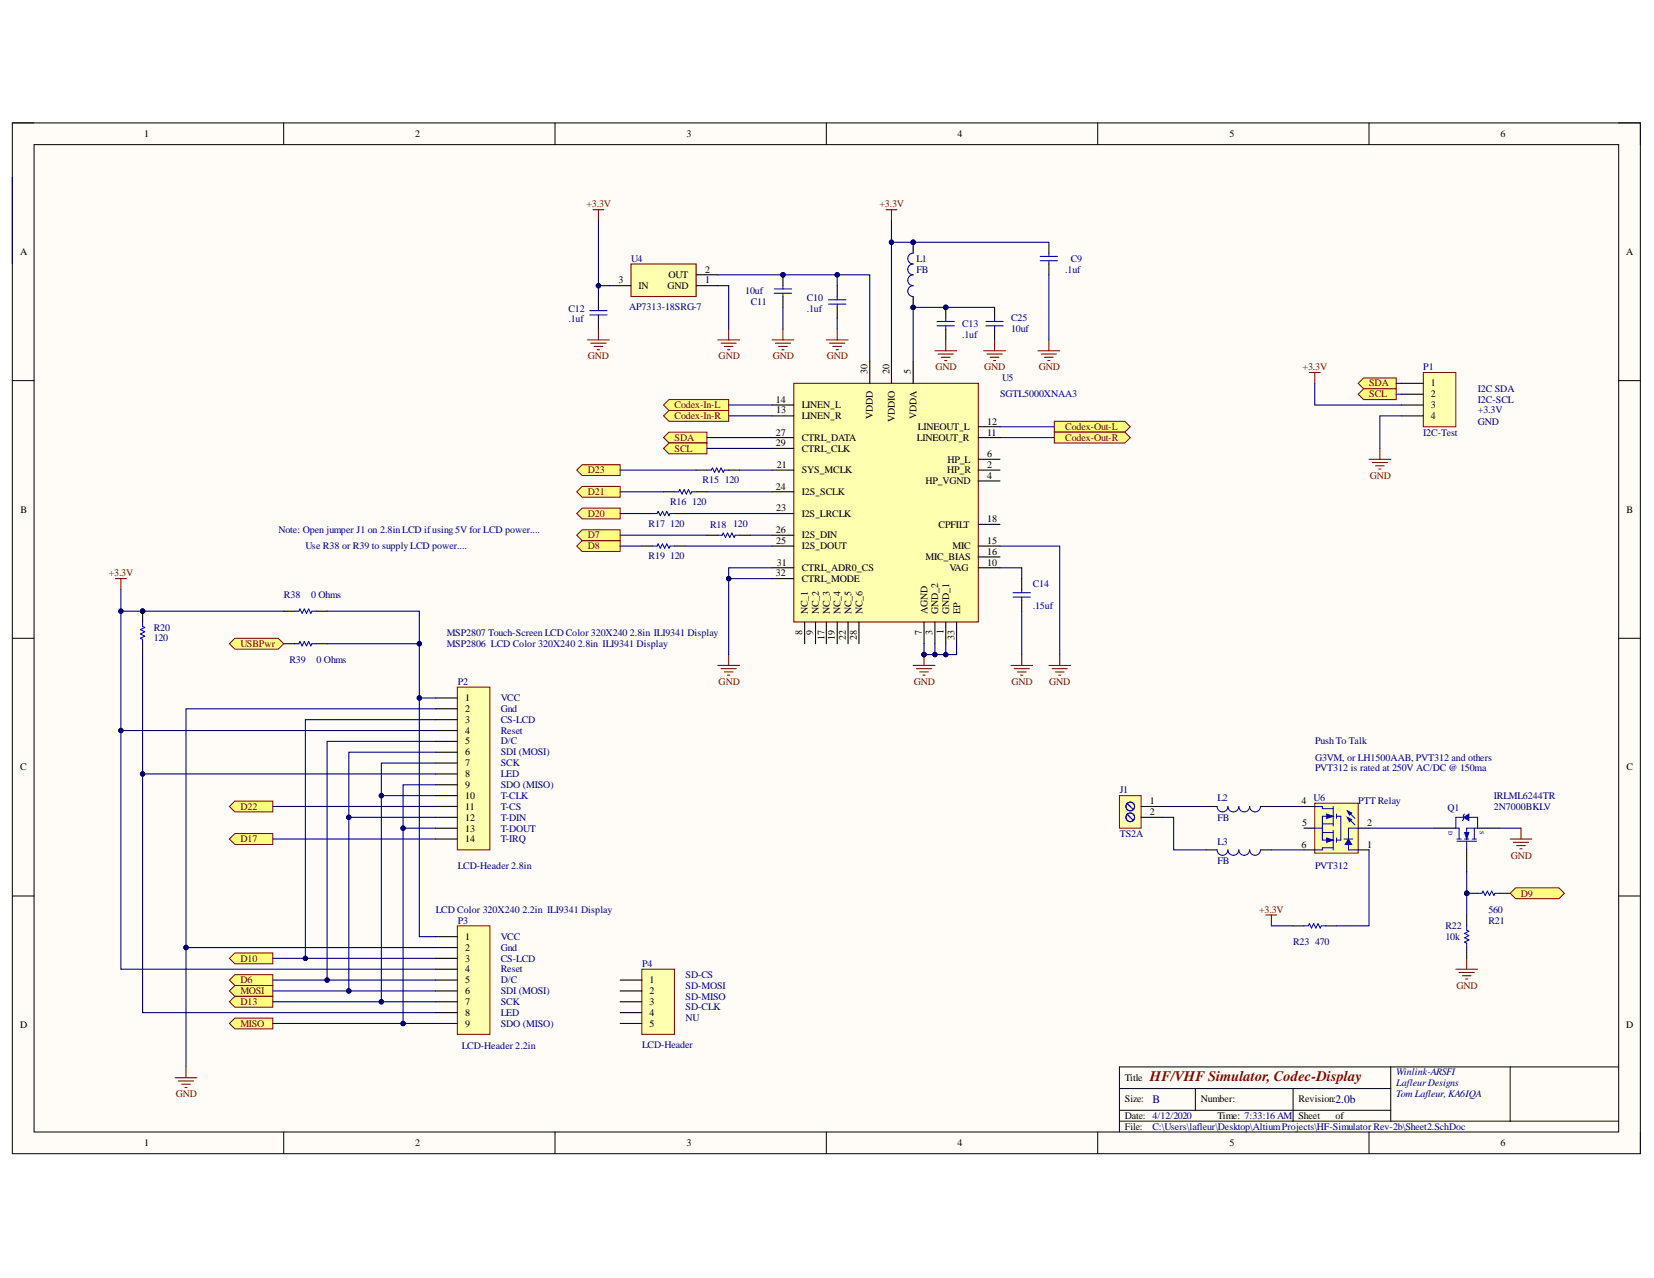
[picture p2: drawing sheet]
<svg xmlns="http://www.w3.org/2000/svg" width="279mm" height="216mm" viewBox="0 0 279 216" stroke-linecap="round" stroke-linejoin="round" font-family="sans-serif">
<defs><g id="words">
<text font-size="2.5" fill="#800000" x="194.2" y="182.6">HF/VHF Simulator, Codec-Display</text>
<g font-size="1.9" fill="#000080">
<text x="194.7" y="186.4">B</text>
<text x="225.6" y="186.4">2.0b</text>
</g>
<g font-size="1.7">
<text x="24.4" y="23.2">1</text>
<text x="70.1" y="23.2">2</text>
<text x="116" y="23.2">3</text>
<text x="161.8" y="23.2">4</text>
<text x="207.7" y="23.2">5</text>
<text x="253.5" y="23.2">6</text>
<text x="3.4" y="43">A</text>
<text x="104.5" y="47.9">3</text>
<text x="112.9" y="46.9">OUT</text>
<text x="119.1" y="47.9">1</text>
<text x="119.1" y="46.1">2</text>
<text x="274.7" y="43">A</text>
<text x="107.9" y="48.8">IN</text>
<text x="112.8" y="48.8">GND</text>
<text x="146.5" y="63.3" transform="rotate(-90 146.5 63.3)">30</text>
<text x="150.2" y="63.3" transform="rotate(-90 150.2 63.3)">20</text>
<text x="153.9" y="63.3" transform="rotate(-90 153.9 63.3)">5</text>
<text x="241.7" y="65.3">1</text>
<text x="131" y="68.1">14</text>
<text x="131.1" y="69.9">13</text>
<text x="135.4" y="70.8">LINEN_R</text>
<text x="135.4" y="68.9">LINEN_L</text>
<text x="147.5" y="70.8" transform="rotate(-90 147.5 70.8)">VDDD</text>
<text x="151.2" y="71.3" transform="rotate(-90 151.2 71.3)">VDDIO</text>
<text x="154.8" y="70.8" transform="rotate(-90 154.8 70.8)">VDDA</text>
<text x="166.7" y="71.7">12</text>
<text x="241.7" y="67.1">2</text>
<text x="241.7" y="68.9">3</text>
<text x="241.7" y="70.8">4</text>
<text x="131" y="75.4">29</text>
<text x="131" y="73.6">27</text>
<text x="135.4" y="76.3">CTRL_CLK</text>
<text x="135.4" y="74.4">CTRL_DATA</text>
<text x="154.9" y="74.4">LINEOUT_R</text>
<text x="155.1" y="72.6">LINEOUT_L</text>
<text x="166.7" y="77.2">6</text>
<text x="166.7" y="73.6">11</text>
<text x="131" y="82.7">24</text>
<text x="131.2" y="79.1">21</text>
<text x="135.4" y="83.6">I2S_SCLK</text>
<text x="135.4" y="79.9">SYS_MCLK</text>
<text x="156.3" y="81.8">HP_VGND</text>
<text x="160" y="79.9">HP_R</text>
<text x="160.1" y="78.1">HP_L</text>
<text x="166.7" y="79.1">2</text>
<text x="166.7" y="80.8">4</text>
<text x="3.5" y="86.6">B</text>
<text x="131.1" y="86.3">23</text>
<text x="135.4" y="87.3">I2S_LRCLK</text>
<text x="158.5" y="89.1">CPFILT</text>
<text x="166.7" y="88.2">18</text>
<text x="274.8" y="86.6">B</text>
<text x="131" y="90.1">26</text>
<text x="131.1" y="91.8">25</text>
<text x="131.2" y="95.6">31</text>
<text x="135.4" y="90.9">I2S_DIN</text>
<text x="135.4" y="92.8">I2S_DOUT</text>
<text x="156.3" y="94.6">MIC_BIAS</text>
<text x="160.9" y="92.8">MIC</text>
<text x="166.7" y="95.6">10</text>
<text x="166.7" y="91.8">15</text>
<text x="166.7" y="93.7">16</text>
<text x="131" y="97.3">32</text>
<text x="135.4" y="98.3">CTRL_MODE</text>
<text x="135.4" y="96.4">CTRL_ADR0_CS</text>
<text x="160.4" y="96.4">VAG</text>
<text x="135.5" y="107.2" transform="rotate(-90 135.5 107.2)">8</text>
<text x="136.5" y="103.8" transform="rotate(-90 136.5 103.8)">NC_1</text>
<text x="137.4" y="107.3" transform="rotate(-90 137.4 107.3)">9</text>
<text x="138.3" y="103.8" transform="rotate(-90 138.3 103.8)">NC_2</text>
<text x="140.2" y="103.8" transform="rotate(-90 140.2 103.8)">NC_3</text>
<text x="142" y="103.8" transform="rotate(-90 142 103.8)">NC_4</text>
<text x="143.8" y="103.8" transform="rotate(-90 143.8 103.8)">NC_5</text>
<text x="145.7" y="103.8" transform="rotate(-90 145.7 103.8)">NC_6</text>
<text x="155.7" y="107.3" transform="rotate(-90 155.7 107.3)">7</text>
<text x="156.7" y="103.8" transform="rotate(-90 156.7 103.8)">AGND</text>
<text x="157.5" y="107.2" transform="rotate(-90 157.5 107.2)">3</text>
<text x="158.5" y="103.8" transform="rotate(-90 158.5 103.8)">GND_2</text>
<text x="159.4" y="107.2" transform="rotate(-90 159.4 107.2)">1</text>
<text x="160.3" y="103.8" transform="rotate(-90 160.3 103.8)">GND_1</text>
<text x="162.2" y="103.8" transform="rotate(-90 162.2 103.8)">EP</text>
<text x="139.2" y="108.2" transform="rotate(-90 139.2 108.2)">17</text>
<text x="141" y="108.2" transform="rotate(-90 141 108.2)">19</text>
<text x="142.9" y="108.2" transform="rotate(-90 142.9 108.2)">22</text>
<text x="144.7" y="108.1" transform="rotate(-90 144.7 108.1)">28</text>
<text x="161.2" y="108.1" transform="rotate(-90 161.2 108.1)">33</text>
<text x="78.6" y="118.5">1</text>
<text x="78.6" y="120.3">2</text>
<text x="78.6" y="122.1">3</text>
<text x="78.6" y="124">4</text>
<text x="78.6" y="125.8">5</text>
<text x="3.4" y="130.2">C</text>
<text x="78.6" y="127.6">6</text>
<text x="78.6" y="129.5">7</text>
<text x="78.6" y="131.3">8</text>
<text x="274.8" y="130.2">C</text>
<text x="78.6" y="133.1">9</text>
<text x="78.6" y="135">10</text>
<text x="78.6" y="136.8">11</text>
<text x="194.2" y="135.8">1</text>
<text x="194.2" y="137.7">2</text>
<text x="219.9" y="135.8">4</text>
<text x="78.6" y="138.6">12</text>
<text x="78.6" y="140.5">13</text>
<text x="78.6" y="142.3">14</text>
<text x="219.9" y="143.2">6</text>
<text x="220" y="139.5">5</text>
<text x="231" y="143.2">1</text>
<text x="231" y="139.5">2</text>
<text x="78.6" y="158.7">1</text>
<text x="78.6" y="160.6">2</text>
<text x="78.6" y="162.5">3</text>
<text x="78.6" y="164.2">4</text>
<text x="78.6" y="166.1">5</text>
<text x="78.6" y="168">6</text>
<text x="109.7" y="166.1">1</text>
<text x="109.7" y="168">2</text>
<text x="3.4" y="173.6">D</text>
<text x="78.6" y="169.7">7</text>
<text x="78.6" y="171.6">8</text>
<text x="78.6" y="173.5">9</text>
<text x="109.7" y="169.7">3</text>
<text x="109.7" y="171.6">4</text>
<text x="109.7" y="173.5">5</text>
<text x="274.7" y="173.6">D</text>
<text x="190" y="182.6">Title</text>
<text x="190" y="186.2">Size:</text>
<text x="190" y="189">Date: 4/12/2020</text>
<text x="190" y="190.9">File:</text>
<text x="202.9" y="186.2">Number:</text>
<text x="205.7" y="189">Time: 7:33:16 AM</text>
<text x="219.4" y="186.2">Revision:</text>
<text x="219.4" y="189">Sheet</text>
<text x="225.6" y="189">of</text>
<text x="24.4" y="193.6">1</text>
<text x="70.1" y="193.6">2</text>
<text x="116" y="193.6">3</text>
<text x="161.8" y="193.6">4</text>
<text x="207.7" y="193.6">5</text>
<text x="253.5" y="193.6">6</text>
</g>
<g font-size="1.7" fill="#800000">
<text x="99.1" y="35">+3.3V</text>
<text x="148.6" y="35">+3.3V</text>
<text x="99.3" y="60.7">GND</text>
<text x="121.4" y="60.7">GND</text>
<text x="130.5" y="60.7">GND</text>
<text x="139.7" y="60.7">GND</text>
<text x="158" y="62.6">GND</text>
<text x="166.2" y="62.6">GND</text>
<text x="175.5" y="62.6">GND</text>
<text x="220" y="62.6">+3.3V</text>
<text x="231.3" y="65.3">SDA</text>
<text x="114" y="70.8">Codex-In-R</text>
<text x="114" y="68.9">Codex-In-L</text>
<text x="231.3" y="67.1">SCL</text>
<text x="114" y="74.4">SDA</text>
<text x="114" y="76.3">SCL</text>
<text x="179.9" y="72.6">Codex-Out-L</text>
<text x="179.9" y="74.4">Codex-Out-R</text>
<text x="99.3" y="79.9">D23</text>
<text x="99.3" y="83.6">D21</text>
<text x="231.4" y="80.8">GND</text>
<text x="99.3" y="87.3">D20</text>
<text x="99.3" y="92.8">D8</text>
<text x="99.3" y="90.9">D7</text>
<text x="18.4" y="97.3">+3.3V</text>
<text x="40.6" y="109.3">USBPwr</text>
<text x="121.4" y="115.7">GND</text>
<text x="154.4" y="115.7">GND</text>
<text x="170.9" y="115.7">GND</text>
<text x="177.2" y="115.7">GND</text>
<text x="40.6" y="136.8">D22</text>
<text x="40.6" y="142.3">D17</text>
<text x="255.2" y="145">GND</text>
<text x="212.7" y="154.2">+3.3V</text>
<text x="256.9" y="151.5">D9</text>
<text x="40.6" y="162.5">D10</text>
<text x="40.6" y="166.1">D6</text>
<text x="40.6" y="168">MOSI</text>
<text x="246" y="167">GND</text>
<text x="40.6" y="169.7">D13</text>
<text x="40.6" y="173.5">MISO</text>
<text x="29.7" y="185.4">GND</text>
</g>
<g font-size="1.7" fill="#000080">
<text x="106.6" y="44.2">U4</text>
<text x="154.8" y="44.2">L1</text>
<text x="154.8" y="46.1">FB</text>
<text x="179.9" y="46.1">.1uf</text>
<text x="180.9" y="44.2">C9</text>
<text x="96" y="52.7">C12</text>
<text x="106.3" y="52.4">AP7313-18SRG-7</text>
<text x="125.9" y="49.7">10uf</text>
<text x="126.8" y="51.6">C11</text>
<text x="136.3" y="50.8">C10</text>
<text x="136.3" y="52.7">.1uf</text>
<text x="96" y="54.5">.1uf</text>
<text x="162.5" y="55.2">C13</text>
<text x="162.5" y="57.1">.1uf</text>
<text x="170.8" y="54.3">C25</text>
<text x="170.8" y="56.2">10uf</text>
<text x="169.3" y="64.4">U5</text>
<text x="240.4" y="62.6">P1</text>
<text x="168.9" y="67.1">SGTL5000XNAA3</text>
<text x="249.7" y="68.1">I2C-SCL</text>
<text x="249.7" y="66.2">I2C SDA</text>
<text x="249.7" y="71.7">GND</text>
<text x="249.7" y="69.9">+3.3V</text>
<text x="240.4" y="73.6">I2C-Test</text>
<text x="118.7" y="81.6">R15</text>
<text x="122.4" y="81.6">120</text>
<text x="109.6" y="89">R17</text>
<text x="113.2" y="89">120</text>
<text x="113.2" y="85.2">R16</text>
<text x="116.9" y="85.2">120</text>
<text x="120" y="89.1">R18</text>
<text x="123.9" y="89">120</text>
<text x="47" y="90.1">Note: Open jumper J1 on 2.8inLCD ifusing 5V for LCD power....</text>
<text x="51.6" y="92.8">Use R38 or R39 to supplyLCD power....</text>
<text x="109.6" y="94.5">R19</text>
<text x="113.2" y="94.5">120</text>
<text x="48" y="101.1">R38</text>
<text x="52.5" y="101.1">0 Ohms</text>
<text x="174.4" y="99.2">C14</text>
<text x="26" y="106.6">R20</text>
<text x="75.5" y="107.5">MSP2807 Touch-Screen LCD Color 320X240 2.8in ILI9341 Display</text>
<text x="174.4" y="102.8">.15uf</text>
<text x="26" y="108.3">120</text>
<text x="48.9" y="112.1">R39</text>
<text x="53.5" y="112.1">0 Ohms</text>
<text x="75.5" y="109.3">MSP2806 LCD Color 320X240 2.8in ILI9341 Display</text>
<text x="77.3" y="115.7">P2</text>
<text x="84.6" y="118.5">VCC</text>
<text x="84.6" y="120.3">Gnd</text>
<text x="84.6" y="122.1">CS-LCD</text>
<text x="84.6" y="124">Reset</text>
<text x="84.6" y="125.8">D/C</text>
<text x="222.2" y="125.8">PushTo Talk</text>
<text x="84.6" y="127.6">SDI (MOSI)</text>
<text x="84.6" y="129.5">SCK</text>
<text x="84.6" y="131.3">LED</text>
<text x="222.2" y="130.3">PVT312 is rated at 250V AC/DC @ 150ma</text>
<text x="222.2" y="128.6">G3VM, or LH1500AAB, PVT312 and others</text>
<text x="84.6" y="133.1">SDO (MISO)</text>
<text x="84.6" y="135">T-CLK</text>
<text x="84.6" y="136.8">T-CS</text>
<text x="189.2" y="134">J1</text>
<text x="205.7" y="135.3">L2</text>
<text x="221.9" y="135.3">U6</text>
<text x="229.4" y="135.8">PTT Relay</text>
<text x="244.5" y="136.9">Q1</text>
<text x="252.4" y="135">IRLML6244TR</text>
<text x="252.4" y="136.8">2N7000BKLV</text>
<text x="84.6" y="138.6">T-DIN</text>
<text x="84.6" y="140.5">T-DOUT</text>
<text x="84.6" y="142.3">T-IRQ</text>
<text x="189.2" y="141.3">TS2A</text>
<text x="205.7" y="138.6">FB</text>
<text x="205.7" y="142.7">L3</text>
<text x="77.3" y="146.8">LCD-Header 2.8in</text>
<text x="205.7" y="146">FB</text>
<text x="222.2" y="146.8">PVT312</text>
<text x="73.6" y="154.2">LCD Color 320X240 2.2in ILI9341 Display</text>
<text x="251.4" y="154.2">560</text>
<text x="77.3" y="156">P3</text>
<text x="84.6" y="158.7">VCC</text>
<text x="84.6" y="160.6">Gnd</text>
<text x="218.4" y="159.7">R23</text>
<text x="222.2" y="159.7">470</text>
<text x="244.2" y="157">R22</text>
<text x="244.2" y="158.7">10k</text>
<text x="251.4" y="156">R21</text>
<text x="84.6" y="162.5">CS-LCD</text>
<text x="84.6" y="164.2">Reset</text>
<text x="84.6" y="166.1">D/C</text>
<text x="84.6" y="168">SDI (MOSI)</text>
<text x="108.5" y="163.4">P4</text>
<text x="115.8" y="165.2">SD-CS</text>
<text x="115.8" y="167">SD-MOSI</text>
<text x="84.6" y="169.7">SCK</text>
<text x="84.6" y="171.6">LED</text>
<text x="84.6" y="173.5">SDO (MISO)</text>
<text x="115.8" y="168.9">SD-MISO</text>
<text x="115.8" y="170.7">SD-CLK</text>
<text x="115.8" y="172.5">NU</text>
<text x="78" y="177.3">LCD-Header 2.2in</text>
<text x="108.5" y="177.1">LCD-Header</text>
<text x="235.9" y="181.7">Winlink-ARSFI</text>
<text x="235.9" y="183.5">LafleurDesigns</text>
<text x="235.9" y="185.4">Tom Lafleur, KA6IQA</text>
<text x="194.7" y="190.9">C:\Users\lafleur\Desktop\AltiumProjects\HF-Simulator Rev-2b\Sheet2.SchDoc</text>
</g>
<g font-size="1" fill="#000080">
<text x="244.7" y="140.3" transform="rotate(90 244.7 140.3)">D</text>
<text x="250" y="140.3" transform="rotate(90 250 140.3)">S</text>
</g>
</g></defs>
<path d="M2.1 20.8h275v174.1h-275z" fill-rule="evenodd" fill="#fffcf8"/>
<path d="M2.1 20.8h275v174.1h-275z" fill="none" stroke="#000" stroke-width=".17"/>
<path d="M5.8 24.4h267.6v166.8h-267.6z" fill-rule="evenodd" fill="#fffcf8"/>
<g fill="none" stroke="#000" stroke-width=".17">
<path d="M2.1 20.8h3.7M5.8 24.4h267.6v166.8h-267.6zM47.9 20.8v3.6M93.8 20.8v3.6M139.6 20.8v3.6M185.4 20.8v3.6M231.3 20.8v3.6M273.4 20.8h3.7v3.6M2.1 64.3h3.7M273.4 64.3h3.7M2.1 107.8h3.7M273.4 107.8h3.7"/>
<path d="M2.1 151.4h3.7M273.4 151.4h3.7M47.9 191.2v3.7M93.8 191.2v3.7M139.6 191.2v3.7M185.4 191.2v3.7M189.1 183.9h45.8M189.1 189.4h84.3M189.1 187.6h45.8M201.9 183.9v3.7M218.4 183.9v5.5M231.3 191.2v3.7"/>
<path d="M234.9 180.2v9.2M255.1 180.2v9.2M273.4 180.2h-84.3v11M277.1 191.2v3.7"/>
</g>
<path d="M134.1 64.8h31.2v40.3h-31.2z" fill-rule="evenodd" fill="#ffffb0"/>
<path d="M134.1 64.8h31.2v40.3h-31.2zM154.3 112.4h3.6M154.8 113h2.6M155.4 113.5h1.4M155.9 114.1h.4M156.1 110.6v1.8" fill="none" stroke="#800000" stroke-width=".19"/>
<g fill="none" stroke="#000" stroke-width=".19">
<path d="M130.4 79.4h3.7M130.4 73.9h3.7M130.4 70.3h3.7M130.4 68.4h3.7M130.4 75.8h3.7M146.9 61.1v3.7M150.6 61.1v3.7M154.3 61.1v3.7M165.3 79.4h3.6M165.3 77.6h3.6M165.3 73.9h3.6M165.3 72.1h3.6"/>
<path d="M130.4 95.9h3.7M130.4 92.3h3.7M130.4 83.1h3.7M130.4 86.8h3.7M130.4 97.7h3.7M130.4 90.4h3.7M165.3 81.3h3.6M165.3 95.9h3.6M165.3 92.3h3.6M165.3 94.1h3.6M165.3 88.6h3.6M135.9 105.1v3.6"/>
<path d="M137.8 105.1v3.6M139.6 105.1v3.6M141.4 105.1v3.6M143.3 105.1v3.6M145.1 105.1v3.6M156.1 105.1v3.6M157.9 105.1v3.6M159.8 105.1v3.6M161.6 105.1v3.6"/>
</g>
<circle cx="156.1" cy="110.6" r=".37" fill="#000080"/>
<circle cx="156.1" cy="110.6" r=".37" fill="none" stroke="#000080" stroke-width=".17"/>
<path d="M149.7 35.4h1.8M150.6 35.4v1.9M121.3 112.4h3.6M121.8 113h2.6M122.4 113.5h1.4M122.9 114.1h.4M123.1 110.6v1.8" fill="none" stroke="#800000" stroke-width=".19"/>
<path d="M177.2 112.4h3.6M177.7 113h2.6M178.3 113.5h1.4M178.8 114.1h.4M179 110.6v1.8" fill="none" stroke="#800000" stroke-width=".18"/>
<path d="M141.4 48.3v1.8M141.4 51.9v1.9" fill="none" stroke="#000" stroke-width=".19"/>
<path d="M140 51.4h2.9M140 50.6h2.9M141.4 50.1v.5M141.4 51.4v.5" fill="none" stroke="#00f" stroke-width=".19"/>
<circle cx="154.3" cy="40.9" r=".37" fill="#000080"/>
<circle cx="154.3" cy="40.9" r=".37" fill="none" stroke="#000080" stroke-width=".17"/>
<circle cx="154.3" cy="51.9" r=".37" fill="#000080"/>
<circle cx="154.3" cy="51.9" r=".37" fill="none" stroke="#000080" stroke-width=".17"/>
<path d="M154.3 40.9v1.9" fill="none" stroke="#000" stroke-width=".19"/>
<circle cx="154.3" cy="40.9" r=".37" fill="#000080"/>
<circle cx="154.3" cy="40.9" r=".37" fill="none" stroke="#000080" stroke-width=".17"/>
<path d="M154.3 42.8a.92 .92 0 0 0-1 .9 .92 .92 0 0 0 1 .9 .91 .91 0 0 0-1 .9 .91 .91 0 0 0 1 .9 .92 .92 0 0 0-1 .9 .92 .92 0 0 0 1 1 .92 .92 0 0 0-1 .9 .92 .92 0 0 0 1 .9" fill="none" stroke="#00f" stroke-width=".19"/>
<path d="M154.3 50.1v1.8" fill="none" stroke="#000" stroke-width=".19"/>
<circle cx="154.3" cy="51.9" r=".37" fill="#000080"/>
<circle cx="154.3" cy="51.9" r=".37" fill="none" stroke="#000080" stroke-width=".17"/>
<circle cx="159.8" cy="51.9" r=".37" fill="#000080"/>
<circle cx="159.8" cy="51.9" r=".37" fill="none" stroke="#000080" stroke-width=".17"/>
<path d="M159.8 51.9v1.9" fill="none" stroke="#000" stroke-width=".19"/>
<circle cx="159.8" cy="51.9" r=".37" fill="#000080"/>
<circle cx="159.8" cy="51.9" r=".37" fill="none" stroke="#000080" stroke-width=".17"/>
<path d="M159.8 55.6v1.8M172.6 97.7v1.9M172.6 101.4v1.9" fill="none" stroke="#000" stroke-width=".19"/>
<path d="M158.3 55h2.9M158.3 54.3h2.9M159.8 53.8v.5M159.8 55v.6M172.6 99.6v.5M172.6 100.9v.5" fill="none" stroke="#00f" stroke-width=".19"/>
<path d="M139.6 57.4h3.7M140.1 58h2.6M140.7 58.5h1.5M141.2 59.1h.4M141.4 55.6v1.8M157.9 59.3h3.7M158.5 59.8h2.5M159.8 57.4v1.9M159 60.4h1.5M159.6 60.9h.3M172.4 114.1h.4M172.6 110.6v1.8" fill="none" stroke="#800000" stroke-width=".19"/>
<path d="M175.3 59.3h3.7M175.9 59.8h2.6M177.2 57.4v1.9M176.4 60.4h1.5M177 60.9h.4M170.8 112.4h3.6M171.3 113h2.6M171.9 113.5h1.4" fill="none" stroke="#800000" stroke-width=".18"/>
<path d="M171.1 100.9h3M171.1 100.1h3" fill="none" stroke="#00f" stroke-width=".18"/>
<path d="M112.1 73.9l.9-.9h6.4v1.8h-6.4z" fill-rule="evenodd" fill="#ffff80"/>
<path d="M112.1 73.9l.9-.9h6.4v1.8h-6.4z" fill="none" stroke="#800000" stroke-width=".17"/>
<path d="M112.1 75.8l.9-1h6.4v1.9h-6.4z" fill-rule="evenodd" fill="#ffff80"/>
<path d="M112.1 75.8l.9-1h6.4v1.9h-6.4z" fill="none" stroke="#800000" stroke-width=".17"/>
<path d="M97.4 79.4l.9-.9h6.5v1.8h-6.5z" fill-rule="evenodd" fill="#ffff80"/>
<path d="M97.4 79.4l.9-.9h6.5v1.8h-6.5z" fill="none" stroke="#800000" stroke-width=".17"/>
<path d="M97.4 83.1l.9-.9h6.5v1.8h-6.5z" fill-rule="evenodd" fill="#ffff80"/>
<path d="M97.4 83.1l.9-.9h6.5v1.8h-6.5z" fill="none" stroke="#800000" stroke-width=".17"/>
<path d="M97.4 86.8l.9-1h6.5v1.9h-6.5z" fill-rule="evenodd" fill="#ffff80"/>
<path d="M97.4 86.8l.9-1h6.5v1.9h-6.5z" fill="none" stroke="#800000" stroke-width=".17"/>
<path d="M77.3 156.4h5.5v18.3h-5.5z" fill-rule="evenodd" fill="#ffffb0"/>
<path d="M77.3 156.4h5.5v18.3h-5.5z" fill="none" stroke="#800000" stroke-width=".17"/>
<path d="M73.6 158.2h3.7M73.6 160.1h3.7M73.6 161.9h3.7M73.6 163.7h3.7M73.6 165.6h3.7M73.6 167.4h3.7M73.6 169.2h3.7M73.6 171.1h3.7" fill="none" stroke="#000" stroke-width=".19"/>
<path d="M73.6 172.9h3.7" fill="none" stroke="#000" stroke-width=".18"/>
<path d="M38.8 161.9l.9-.9h6.4v1.8h-6.4z" fill-rule="evenodd" fill="#ffff80"/>
<path d="M38.8 161.9l.9-.9h6.4v1.8h-6.4z" fill="none" stroke="#800000" stroke-width=".17"/>
<path d="M29.6 182.1h3.7M30.1 182.6h2.6M30.7 183.2h1.5M31.2 183.7h.4M31.4 180.2v1.9" fill="none" stroke="#800000" stroke-width=".18"/>
<circle cx="24.1" cy="103.2" r=".37" fill="#000080"/>
<circle cx="24.1" cy="103.2" r=".37" fill="none" stroke="#000080" stroke-width=".17"/>
<path d="M24.1 103.3v1.8M24.1 108.7v1.9" fill="none" stroke="#000" stroke-width=".19"/>
<circle cx="24.1" cy="103.2" r=".37" fill="#000080"/>
<circle cx="24.1" cy="103.2" r=".37" fill="none" stroke="#000080" stroke-width=".17"/>
<path d="M24.1 105.1v.7l.4 .2-.8 .4 .8 .3-.8 .4 .8 .4-.8 .3 .4 .2v.7" fill="none" stroke="#00f" stroke-width=".19"/>
<path d="M38.8 165.6l.9-.9h6.4v1.8h-6.4z" fill-rule="evenodd" fill="#ffff80"/>
<path d="M38.8 165.6l.9-.9h6.4v1.8h-6.4z" fill="none" stroke="#800000" stroke-width=".17"/>
<path d="M38.8 167.4l.9-.9h6.4v1.8h-6.4z" fill-rule="evenodd" fill="#ffff80"/>
<path d="M38.8 167.4l.9-.9h6.4v1.8h-6.4z" fill="none" stroke="#800000" stroke-width=".17"/>
<path d="M38.8 169.2l.9-.9h6.4v1.9h-6.4z" fill-rule="evenodd" fill="#ffff80"/>
<path d="M38.8 169.2l.9-.9h6.4v1.9h-6.4z" fill="none" stroke="#800000" stroke-width=".17"/>
<path d="M38.8 172.9l.9-.9h6.4v1.8h-6.4z" fill-rule="evenodd" fill="#ffff80"/>
<path d="M38.8 172.9l.9-.9h6.4v1.8h-6.4z" fill="none" stroke="#800000" stroke-width=".17"/>
<path d="M19.5 97.7h1.8M20.4 97.7v1.9" fill="none" stroke="#800000" stroke-width=".19"/>
<path d="M240.4 62.9h5.5v9.2h-5.5z" fill-rule="evenodd" fill="#ffffb0"/>
<path d="M240.4 62.9h5.5v9.2h-5.5z" fill="none" stroke="#800000" stroke-width=".17"/>
<path d="M236.8 64.8h3.6M236.8 66.6h3.6M236.8 68.4h3.6M236.8 70.3h3.6" fill="none" stroke="#000" stroke-width=".18"/>
<path d="M229.4 64.8l.9-1h5.6v1.9h-5.6z" fill-rule="evenodd" fill="#ffff80"/>
<path d="M229.4 64.8l.9-1h5.6v1.9h-5.6z" fill="none" stroke="#800000" stroke-width=".17"/>
<path d="M230.3 65.7h5.6v1.8h-5.6l-.9-.9z" fill-rule="evenodd" fill="#ffff80"/>
<path d="M230.3 65.7h5.6v1.8h-5.6l-.9-.9z" fill="none" stroke="#800000" stroke-width=".17"/>
<path d="M221.2 62.9h1.8M222.1 62.9v1.9M231.3 77.6h3.6M231.8 78.1h2.6M232.4 78.7h1.4M232.9 79.2h.4M233.1 75.8v1.8" fill="none" stroke="#800000" stroke-width=".18"/>
<path d="M117.6 79.4h1.8M123.1 79.4h1.8M108.4 86.8h1.9M112.1 83.1h1.8M113.9 86.8h1.9M117.6 83.1h1.8" fill="none" stroke="#000" stroke-width=".19"/>
<path d="M119.4 79.4h.8l.1-.3 .4 .7 .4-.7 .3 .7 .4-.7 .4 .7 .2-.4h.7M110.3 86.8h.7l.2-.4 .3 .7 .4-.7 .4 .7 .3-.7 .4 .7 .2-.3h.7M113.9 83.1h.8l.1-.4 .4 .8 .4-.8 .3 .8 .4-.8 .4 .8 .2-.4h.7" fill="none" stroke="#00f" stroke-width=".19"/>
<path d="M97.4 92.3l.9-1h6.5v1.9h-6.5z" fill-rule="evenodd" fill="#ffff80"/>
<path d="M97.4 92.3l.9-1h6.5v1.9h-6.5z" fill="none" stroke="#800000" stroke-width=".17"/>
<path d="M97.4 90.4l.9-.9h6.5v1.8h-6.5z" fill-rule="evenodd" fill="#ffff80"/>
<path d="M97.4 90.4l.9-.9h6.5v1.8h-6.5z" fill="none" stroke="#800000" stroke-width=".17"/>
<path d="M108.4 92.3h1.9M113.9 92.3h1.9M119.4 90.4h1.9M124.9 90.4h1.9" fill="none" stroke="#000" stroke-width=".19"/>
<path d="M110.3 92.3h.7l.2-.4 .3 .7 .4-.7 .4 .7 .3-.7 .4 .7 .2-.3h.7M121.3 90.4h.7l.2-.3 .3 .7 .4-.7 .4 .7 .3-.7 .4 .7 .2-.4h.7" fill="none" stroke="#00f" stroke-width=".19"/>
<path d="M177.2 40.9v1.9M177.2 44.6v1.8" fill="none" stroke="#000" stroke-width=".18"/>
<path d="M175.7 44h2.9M175.7 43.3h2.9M177.2 42.8v.5M177.2 44v.6" fill="none" stroke="#00f" stroke-width=".18"/>
<path d="M108.4 163.7h5.5v11h-5.5z" fill-rule="evenodd" fill="#ffffb0"/>
<path d="M108.4 163.7h5.5v11h-5.5z" fill="none" stroke="#800000" stroke-width=".17"/>
<path d="M104.8 165.6h3.6M104.8 167.4h3.6M104.8 169.2h3.6M104.8 171.1h3.6" fill="none" stroke="#000" stroke-width=".19"/>
<path d="M104.8 172.9h3.6" fill="none" stroke="#000" stroke-width=".18"/>
<path d="M256.9 139.9v1.8M255.1 141.7h3.7M255.6 142.3h2.6M256.2 142.8h1.5M256.7 143.4h.4" fill="none" stroke="#800000" stroke-width=".18"/>
<path d="M222.1 135.7h7.3v8.4h-7.3z" fill-rule="evenodd" fill="#ffffb0"/>
<path d="M222.1 135.7h7.3v8.4h-7.3z" fill="none" stroke="#800000" stroke-width=".17"/>
<path d="M226.5 137.9v4M223.4 143.2h1.8M223.4 140.1v1.8h1.8M223.4 140.6h1.8M225.2 140.3v3.3M225.8 141.6v.7" fill="none" stroke="#00f" stroke-width=".18"/>
<path d="M224.1 141.6l1.1 .3-1.1 .4z" fill="#00f"/>
<path d="M224.1 141.6l1.1 .3-1.1 .4z" fill="none" stroke="#00f" stroke-width=".17"/>
<path d="M223.4 143.2v.4" fill="none" stroke="#00f" stroke-width=".18"/>
<path d="M227.8 141.7l.5 1h-1.1z" fill="#00f"/>
<path d="M227.8 141.7l.5 1h-1.1z" fill="none" stroke="#00f" stroke-width=".17"/>
<path d="M223.4 139.2h1.8M223.4 136.6h1.8M225.2 137.9h-1.8v1.5M225.2 136.2v3.3M225.8 137.9h.7M225.8 137.5v.8M225.8 141.9h.7M227.8 141v.7" fill="none" stroke="#00f" stroke-width=".18"/>
<path d="M224.1 137.5l1.1 .4-1.1 .4z" fill="#00f"/>
<path d="M224.1 137.5l1.1 .4-1.1 .4z" fill="none" stroke="#00f" stroke-width=".17"/>
<path d="M222.1 136.2h1.3v.4M222.1 139.9h1.3M223.4 139.4v.7M229.4 139.9h-1.6v1.1M222.1 143.6h1.3M227 141.7h1.5M227.8 142.7v.9h1.6" fill="none" stroke="#00f" stroke-width=".18"/>
<path d="M220.3 139.9h1.8M220.3 136.2h1.8M229.4 139.9h1.9M220.3 143.6h1.8M229.4 143.6h1.9" fill="none" stroke="#000" stroke-width=".18"/>
<path d="M227.6 137l.7 .3-.3 .4z" fill-rule="evenodd" fill="#00f"/>
<path d="M227.6 137l.7 .3-.3 .4z" fill="none" stroke="#00f" stroke-width=".18"/>
<path d="M227.6 138.1l.7 .3-.3 .4z" fill-rule="evenodd" fill="#00f"/>
<path d="M227.6 138.1l.7 .3-.3 .4zM227.8 138.3l1.1 1.1M227.8 137.2l1.1 1.1" fill="none" stroke="#00f" stroke-width=".18"/>
<circle cx="247.8" cy="150.9" r=".36" fill="#000080"/>
<circle cx="247.8" cy="150.9" r=".36" fill="none" stroke="#000080" stroke-width=".17"/>
<path d="M247.8 150.9h1.8" fill="none" stroke="#000" stroke-width=".18"/>
<circle cx="247.8" cy="150.9" r=".36" fill="#000080"/>
<circle cx="247.8" cy="150.9" r=".36" fill="none" stroke="#000080" stroke-width=".17"/>
<path d="M242.3 139.9h3.6M249.6 139.9h3.7M247.8 143.6v3.6M253.3 150.9h1.8" fill="none" stroke="#000" stroke-width=".18"/>
<path d="M246.5 139.9v1.8M247.2 138.1h-1.3v1.8M248.1 138.1h1.5M249 139.9v1.8M249.6 139.9h-1.8v1.8M246.1 142.1h3.3M246.1 141.7h.7M247.4 141.7h.7M247.8 142.1v1.5M248.7 141.7h.7M249.6 150.9h.7l.2-.4 .4 .8 .3-.8 .4 .8 .4-.8 .3 .8 .2-.4h.8" fill="none" stroke="#00f" stroke-width=".18"/>
<path d="M247.4 140.6h.7l-.3 1.1z" fill="#00f"/>
<path d="M247.4 140.6h.7l-.3 1.1z" fill="none" stroke="#00f" stroke-width=".17"/>
<path d="M245.9 139.9h.6M249.6 138.1v1.8" fill="none" stroke="#00f" stroke-width=".18"/>
<path d="M247.2 138.1l.9-.6v1.1z" fill="#00f"/>
<path d="M247.2 138.1l.9-.6v1.1z" fill="none" stroke="#00f" stroke-width=".17"/>
<path d="M205.6 136.2a.91 .91 0 0 0 .9 1 .91 .91 0 0 0 .9-1 .92 .92 0 0 0 .9 1 .92 .92 0 0 0 1-1 .91 .91 0 0 0 .9 1 .91 .91 0 0 0 .9-1 .91 .91 0 0 0 .9 1 .91 .91 0 0 0 .9-1M247.4 137.5l-.2 .2v.7l-.2 .2M205.6 143.6a.91 .91 0 0 0 .9 .9 .91 .91 0 0 0 .9-.9 .92 .92 0 0 0 .9 .9 .92 .92 0 0 0 1-.9 .91 .91 0 0 0 .9 .9 .91 .91 0 0 0 .9-.9 .91 .91 0 0 0 .9 .9 .91 .91 0 0 0 .9-.9M220.3 156.4h.7l.2-.4 .3 .8 .4-.8 .4 .8 .3-.8 .4 .8 .2-.4h.7M247.8 156.4v.7l.3 .2-.7 .4 .7 .4-.7 .3 .7 .4-.7 .4 .4 .1v.8" fill="none" stroke="#00f" stroke-width=".18"/>
<path d="M213.8 154.6h1.9M214.8 154.6v1.8M245.9 163.7h3.7M246.5 164.3h2.5M247 164.8h1.5M247.6 165.4h.3M247.8 161.9v1.8" fill="none" stroke="#800000" stroke-width=".18"/>
<path d="M203.8 136.2h1.8M212.9 136.2h1.9M203.8 143.6h1.8M212.9 143.6h1.9M218.4 156.4h1.9M223.9 156.4h1.9M247.8 154.6v1.8M247.8 160.1v1.8" fill="none" stroke="#000" stroke-width=".18"/>
<path d="M189.1 134.4h3.7v5.5h-3.7z" fill-rule="evenodd" fill="#ffffb0"/>
<path d="M189.1 134.4h3.7v5.5h-3.7z" fill="none" stroke="#800000" stroke-width=".17"/>
<g fill="none" stroke="#00f" stroke-width=".18">
<path d="M190.4 135.7l1.1 1.1M190.4 137.5l1.1 1.1"/>
<circle cx="190.9" cy="136.2" r=".73"/>
<circle cx="190.9" cy="138.1" r=".73"/>
</g>
<path d="M192.8 136.2h3.6M192.8 138.1h3.6" fill="none" stroke="#000" stroke-width=".18"/>
<path d="M255.1 150.9l.9-.9h7.3l1 .9-1 .9h-7.3z" fill-rule="evenodd" fill="#ffff80"/>
<path d="M255.1 150.9l.9-.9h7.3l1 .9-1 .9h-7.3z" fill="none" stroke="#800000" stroke-width=".17"/>
<path d="M77.3 116.1h5.5v27.5h-5.5z" fill-rule="evenodd" fill="#ffffb0"/>
<path d="M77.3 116.1h5.5v27.5h-5.5z" fill="none" stroke="#800000" stroke-width=".17"/>
<g fill="none" stroke="#000" stroke-width=".19">
<path d="M73.6 117.9h3.7M73.6 119.7h3.7M73.6 121.6h3.7M73.6 123.4h3.7M73.6 125.2h3.7M73.6 127.1h3.7M73.6 128.9h3.7M73.6 130.7h3.7M73.6 132.6h3.7M73.6 134.4h3.7M73.6 136.2h3.7M73.6 138.1h3.7"/>
<path d="M73.6 139.9h3.7M73.6 141.7h3.7"/>
</g>
<path d="M112.1 70.3l.9-1h10.1v1.9h-10.1z" fill-rule="evenodd" fill="#ffff80"/>
<path d="M112.1 70.3l.9-1h10.1v1.9h-10.1z" fill="none" stroke="#800000" stroke-width=".17"/>
<path d="M112.1 68.4l.9-.9h10.1v1.8h-10.1z" fill-rule="evenodd" fill="#ffff80"/>
<path d="M112.1 68.4l.9-.9h10.1v1.8h-10.1z" fill="none" stroke="#800000" stroke-width=".17"/>
<path d="M178.1 71.2h11.9l.9 .9-.9 .9h-11.9z" fill-rule="evenodd" fill="#ffff80"/>
<path d="M178.1 71.2h11.9l.9 .9-.9 .9h-11.9z" fill="none" stroke="#800000" stroke-width=".17"/>
<path d="M178.1 73h11.9l.9 .9-.9 .9h-11.9z" fill-rule="evenodd" fill="#ffff80"/>
<path d="M178.1 73h11.9l.9 .9-.9 .9h-11.9z" fill="none" stroke="#800000" stroke-width=".17"/>
<path d="M106.6 44.6h11v5.5h-11z" fill-rule="evenodd" fill="#ffffb0"/>
<path d="M100.2 35.4h1.8M101.1 35.4v1.9M106.6 44.6h11v5.5h-11zM121.3 57.4h3.6M121.8 58h2.6M122.4 58.5h1.4M122.9 59.1h.4M123.1 55.6v1.8" fill="none" stroke="#800000" stroke-width=".19"/>
<path d="M102.9 48.3h3.7M117.6 48.3h3.7M117.6 46.4h3.7" fill="none" stroke="#000" stroke-width=".19"/>
<circle cx="132.3" cy="46.4" r=".37" fill="#000080"/>
<circle cx="132.3" cy="46.4" r=".37" fill="none" stroke="#000080" stroke-width=".17"/>
<path d="M132.3 46.4v1.9" fill="none" stroke="#000" stroke-width=".19"/>
<circle cx="132.3" cy="46.4" r=".37" fill="#000080"/>
<circle cx="132.3" cy="46.4" r=".37" fill="none" stroke="#000080" stroke-width=".17"/>
<path d="M132.3 50.1v1.8" fill="none" stroke="#000" stroke-width=".19"/>
<path d="M130.8 49.5h2.9M130.8 48.8h2.9M132.3 48.3v.5M132.3 49.5v.6" fill="none" stroke="#00f" stroke-width=".19"/>
<path d="M130.4 57.4h3.7M131 58h2.5M131.5 58.5h1.5M132.1 59.1h.3M132.3 55.6v1.8" fill="none" stroke="#800000" stroke-width=".19"/>
<path d="M38.8 141.7l.9-.9h6.4v1.9h-6.4z" fill-rule="evenodd" fill="#ffff80"/>
<path d="M38.8 141.7l.9-.9h6.4v1.9h-6.4z" fill="none" stroke="#800000" stroke-width=".17"/>
<path d="M38.8 136.2l.9-.9h6.4v1.9h-6.4z" fill-rule="evenodd" fill="#ffff80"/>
<path d="M38.8 136.2l.9-.9h6.4v1.9h-6.4z" fill="none" stroke="#800000" stroke-width=".17"/>
<path d="M101.1 50.1v1.8M101.1 53.8v1.8" fill="none" stroke="#000" stroke-width=".19"/>
<path d="M99.6 53.2h3M99.6 52.5h3M101.1 51.9v.6M101.1 53.2v.6" fill="none" stroke="#00f" stroke-width=".19"/>
<path d="M99.3 57.4h3.6M99.8 58h2.6M100.4 58.5h1.4M100.9 59.1h.4M101.1 55.6v1.8" fill="none" stroke="#800000" stroke-width=".19"/>
<path d="M38.8 108.7l.9-.9h7.3l.9 .9-.9 1h-7.3z" fill-rule="evenodd" fill="#ffff80"/>
<path d="M38.8 108.7l.9-.9h7.3l.9 .9-.9 1h-7.3z" fill="none" stroke="#800000" stroke-width=".17"/>
<path d="M168 51.9v1.9M168 55.6v1.8M47.9 108.7h1.9M47.9 103.3h1.9M53.4 108.7h1.9M53.4 103.3h1.9" fill="none" stroke="#000" stroke-width=".19"/>
<path d="M166.5 55h3M166.5 54.3h3M168 53.8v.5M168 55v.6M49.8 108.7h.7l.2-.3 .3 .7 .4-.7 .4 .7 .3-.7 .4 .7 .2-.4h.7M49.8 103.3h.7l.2-.4 .3 .7 .4-.7 .4 .7 .3-.7 .4 .7 .2-.3h.7" fill="none" stroke="#00f" stroke-width=".19"/>
<path d="M166.2 59.3h3.6M166.7 59.8h2.6M168 57.4v1.9M167.3 60.4h1.4M167.8 60.9h.4" fill="none" stroke="#800000" stroke-width=".19"/>
<path d="M247.8 147.2v3.7" fill="none" stroke="#000080" stroke-width=".18"/>
<circle cx="247.8" cy="150.9" r=".36" fill="#000080"/>
<circle cx="247.8" cy="150.9" r=".36" fill="none" stroke="#000080" stroke-width=".17"/>
<path d="M20.4 99.6v64.1h53.2" fill="none" stroke="#000080" stroke-width=".19"/>
<circle cx="20.4" cy="103.2" r=".37" fill="#000080"/>
<circle cx="20.4" cy="103.2" r=".37" fill="none" stroke="#000080" stroke-width=".17"/>
<circle cx="20.4" cy="123.4" r=".37" fill="#000080"/>
<circle cx="20.4" cy="123.4" r=".37" fill="none" stroke="#000080" stroke-width=".17"/>
<path d="M20.4 123.4h53.2" fill="none" stroke="#000080" stroke-width=".19"/>
<circle cx="20.4" cy="123.4" r=".37" fill="#000080"/>
<circle cx="20.4" cy="123.4" r=".37" fill="none" stroke="#000080" stroke-width=".17"/>
<path d="M20.4 103.3h27.5" fill="none" stroke="#000080" stroke-width=".19"/>
<circle cx="20.4" cy="103.2" r=".37" fill="#000080"/>
<circle cx="20.4" cy="103.2" r=".37" fill="none" stroke="#000080" stroke-width=".17"/>
<circle cx="24.1" cy="103.2" r=".37" fill="#000080"/>
<circle cx="24.1" cy="103.2" r=".37" fill="none" stroke="#000080" stroke-width=".17"/>
<path d="M24.1 110.6v60.5h49.5" fill="none" stroke="#000080" stroke-width=".19"/>
<circle cx="24.1" cy="130.7" r=".37" fill="#000080"/>
<circle cx="24.1" cy="130.7" r=".37" fill="none" stroke="#000080" stroke-width=".17"/>
<path d="M24.1 130.7h49.5" fill="none" stroke="#000080" stroke-width=".19"/>
<circle cx="24.1" cy="130.7" r=".37" fill="#000080"/>
<circle cx="24.1" cy="130.7" r=".37" fill="none" stroke="#000080" stroke-width=".17"/>
<path d="M73.6 160.1h-42.2v20.1" fill="none" stroke="#000080" stroke-width=".18"/>
<circle cx="31.4" cy="160.1" r=".37" fill="#000080"/>
<circle cx="31.4" cy="160.1" r=".37" fill="none" stroke="#000080" stroke-width=".17"/>
<path d="M73.6 119.7h-42.2v40.4" fill="none" stroke="#000080" stroke-width=".19"/>
<circle cx="31.4" cy="160.1" r=".37" fill="#000080"/>
<circle cx="31.4" cy="160.1" r=".37" fill="none" stroke="#000080" stroke-width=".17"/>
<path d="M46.1 172.9h27.5" fill="none" stroke="#000080" stroke-width=".18"/>
<circle cx="68.1" cy="172.9" r=".37" fill="#000080"/>
<circle cx="68.1" cy="172.9" r=".37" fill="none" stroke="#000080" stroke-width=".17"/>
<path d="M46.1 169.2h27.5" fill="none" stroke="#000080" stroke-width=".19"/>
<circle cx="64.4" cy="169.2" r=".37" fill="#000080"/>
<circle cx="64.4" cy="169.2" r=".37" fill="none" stroke="#000080" stroke-width=".17"/>
<path d="M46.1 167.4h27.5" fill="none" stroke="#000080" stroke-width=".19"/>
<circle cx="58.9" cy="167.4" r=".37" fill="#000080"/>
<circle cx="58.9" cy="167.4" r=".37" fill="none" stroke="#000080" stroke-width=".17"/>
<path d="M46.1 165.6h27.5" fill="none" stroke="#000080" stroke-width=".19"/>
<circle cx="55.3" cy="165.6" r=".36" fill="#000080"/>
<circle cx="55.3" cy="165.6" r=".36" fill="none" stroke="#000080" stroke-width=".17"/>
<path d="M46.1 161.9h27.5" fill="none" stroke="#000080" stroke-width=".19"/>
<circle cx="51.6" cy="161.9" r=".37" fill="#000080"/>
<circle cx="51.6" cy="161.9" r=".37" fill="none" stroke="#000080" stroke-width=".17"/>
<path d="M46.1 136.2h27.5M73.6 121.6h-22v40.3M46.1 141.7h27.5" fill="none" stroke="#000080" stroke-width=".19"/>
<circle cx="51.6" cy="161.9" r=".37" fill="#000080"/>
<circle cx="51.6" cy="161.9" r=".37" fill="none" stroke="#000080" stroke-width=".17"/>
<path d="M73.6 125.2h-18.3v40.4" fill="none" stroke="#000080" stroke-width=".19"/>
<circle cx="55.3" cy="165.6" r=".36" fill="#000080"/>
<circle cx="55.3" cy="165.6" r=".36" fill="none" stroke="#000080" stroke-width=".17"/>
<path d="M55.3 103.3h15.5v5.4h-15.5" fill="none" stroke="#000080" stroke-width=".19"/>
<circle cx="70.8" cy="108.7" r=".37" fill="#000080"/>
<circle cx="70.8" cy="108.7" r=".37" fill="none" stroke="#000080" stroke-width=".17"/>
<path d="M73.6 127.1h-14.7v40.3" fill="none" stroke="#000080" stroke-width=".19"/>
<circle cx="58.9" cy="167.4" r=".37" fill="#000080"/>
<circle cx="58.9" cy="167.4" r=".37" fill="none" stroke="#000080" stroke-width=".17"/>
<circle cx="58.9" cy="138.1" r=".37" fill="#000080"/>
<circle cx="58.9" cy="138.1" r=".37" fill="none" stroke="#000080" stroke-width=".17"/>
<path d="M64.4 134.4h9.2" fill="none" stroke="#000080" stroke-width=".19"/>
<circle cx="64.4" cy="134.4" r=".37" fill="#000080"/>
<circle cx="64.4" cy="134.4" r=".37" fill="none" stroke="#000080" stroke-width=".17"/>
<path d="M73.6 128.9h-9.2v40.3" fill="none" stroke="#000080" stroke-width=".19"/>
<circle cx="64.4" cy="169.2" r=".37" fill="#000080"/>
<circle cx="64.4" cy="169.2" r=".37" fill="none" stroke="#000080" stroke-width=".17"/>
<circle cx="64.4" cy="134.4" r=".37" fill="#000080"/>
<circle cx="64.4" cy="134.4" r=".37" fill="none" stroke="#000080" stroke-width=".17"/>
<path d="M68.1 139.9h5.5" fill="none" stroke="#000080" stroke-width=".19"/>
<circle cx="68.1" cy="139.9" r=".37" fill="#000080"/>
<circle cx="68.1" cy="139.9" r=".37" fill="none" stroke="#000080" stroke-width=".17"/>
<path d="M73.6 132.6h-5.5v40.3" fill="none" stroke="#000080" stroke-width=".18"/>
<circle cx="68.1" cy="172.9" r=".37" fill="#000080"/>
<circle cx="68.1" cy="172.9" r=".37" fill="none" stroke="#000080" stroke-width=".17"/>
<circle cx="68.1" cy="139.9" r=".37" fill="#000080"/>
<circle cx="68.1" cy="139.9" r=".37" fill="none" stroke="#000080" stroke-width=".17"/>
<path d="M70.8 117.9v40.3h2.8" fill="none" stroke="#000080" stroke-width=".19"/>
<circle cx="70.8" cy="117.9" r=".37" fill="#000080"/>
<circle cx="70.8" cy="117.9" r=".37" fill="none" stroke="#000080" stroke-width=".17"/>
<path d="M70.8 108.7v9.2h2.8" fill="none" stroke="#000080" stroke-width=".19"/>
<circle cx="70.8" cy="117.9" r=".37" fill="#000080"/>
<circle cx="70.8" cy="117.9" r=".37" fill="none" stroke="#000080" stroke-width=".17"/>
<circle cx="70.8" cy="108.7" r=".37" fill="#000080"/>
<circle cx="70.8" cy="108.7" r=".37" fill="none" stroke="#000080" stroke-width=".17"/>
<path d="M101.1 37.3v11h1.8" fill="none" stroke="#000080" stroke-width=".19"/>
<circle cx="101.1" cy="48.3" r=".37" fill="#000080"/>
<circle cx="101.1" cy="48.3" r=".37" fill="none" stroke="#000080" stroke-width=".17"/>
<path d="M121.3 48.3h1.8v7.3M121.3 46.4h25.6v14.7M104.8 79.4h12.8M119.4 75.8h11M119.4 73.9h11M104.8 92.3h3.6M104.8 90.4h14.6M104.8 86.8h3.6M104.8 83.1h7.3M115.8 92.3h14.6M115.8 86.8h14.6M119.4 83.1h11" fill="none" stroke="#000080" stroke-width=".19"/>
<circle cx="132.3" cy="46.4" r=".37" fill="#000080"/>
<circle cx="132.3" cy="46.4" r=".37" fill="none" stroke="#000080" stroke-width=".17"/>
<circle cx="141.4" cy="46.4" r=".37" fill="#000080"/>
<circle cx="141.4" cy="46.4" r=".37" fill="none" stroke="#000080" stroke-width=".17"/>
<path d="M130.4 97.7h-7.3v12.9" fill="none" stroke="#000080" stroke-width=".19"/>
<circle cx="123.1" cy="97.8" r=".37" fill="#000080"/>
<circle cx="123.1" cy="97.8" r=".37" fill="none" stroke="#000080" stroke-width=".17"/>
<path d="M130.4 95.9h-7.3v1.8" fill="none" stroke="#000080" stroke-width=".19"/>
<circle cx="123.1" cy="97.8" r=".37" fill="#000080"/>
<circle cx="123.1" cy="97.8" r=".37" fill="none" stroke="#000080" stroke-width=".17"/>
<path d="M123.1 70.3h7.3M123.1 68.4h7.3M124.9 79.4h5.5M126.8 90.4h3.6" fill="none" stroke="#000080" stroke-width=".19"/>
<path d="M150.6 40.9h26.6" fill="none" stroke="#000080" stroke-width=".18"/>
<circle cx="150.6" cy="40.9" r=".37" fill="#000080"/>
<circle cx="150.6" cy="40.9" r=".37" fill="none" stroke="#000080" stroke-width=".17"/>
<circle cx="154.3" cy="40.9" r=".37" fill="#000080"/>
<circle cx="154.3" cy="40.9" r=".37" fill="none" stroke="#000080" stroke-width=".17"/>
<path d="M168 51.9h-13.7v9.2" fill="none" stroke="#000080" stroke-width=".19"/>
<circle cx="154.3" cy="51.9" r=".37" fill="#000080"/>
<circle cx="154.3" cy="51.9" r=".37" fill="none" stroke="#000080" stroke-width=".17"/>
<circle cx="159.8" cy="51.9" r=".37" fill="#000080"/>
<circle cx="159.8" cy="51.9" r=".37" fill="none" stroke="#000080" stroke-width=".17"/>
<path d="M159.8 108.7v1.9h-3.7" fill="none" stroke="#000080" stroke-width=".19"/>
<circle cx="156.1" cy="110.6" r=".37" fill="#000080"/>
<circle cx="156.1" cy="110.6" r=".37" fill="none" stroke="#000080" stroke-width=".17"/>
<circle cx="157.9" cy="110.6" r=".37" fill="#000080"/>
<circle cx="157.9" cy="110.6" r=".37" fill="none" stroke="#000080" stroke-width=".17"/>
<circle cx="159.8" cy="110.6" r=".37" fill="#000080"/>
<circle cx="159.8" cy="110.6" r=".37" fill="none" stroke="#000080" stroke-width=".17"/>
<path d="M161.6 108.7v1.9h-1.8" fill="none" stroke="#000080" stroke-width=".19"/>
<circle cx="159.8" cy="110.6" r=".37" fill="#000080"/>
<circle cx="159.8" cy="110.6" r=".37" fill="none" stroke="#000080" stroke-width=".17"/>
<path d="M2.1 29.9v14.7M101.1 48.3v1.8M168.9 95.9h3.7v1.8" fill="none" stroke="#000080" stroke-width=".19"/>
<g fill="none" stroke="#000080" stroke-width=".18">
<path d="M168.9 73.9h9.2M168.9 72.1h9.2M222.1 64.8v3.6h14.7M235.9 66.6h.9M235.9 64.8h.9M236.8 70.3h-3.7v5.5M168.9 92.3h10.1v18.3M196.4 138.1h1.9v5.5h5.5M196.4 136.2h7.4M214.8 136.2h5.5M231.3 139.9h11M253.3 139.9h3.6"/>
<path d="M214.8 156.4h3.6M214.8 143.6h5.5M231.3 143.6v12.8h-5.5"/>
</g>
<circle cx="101.1" cy="48.3" r=".37" fill="#000080"/>
<circle cx="101.1" cy="48.3" r=".37" fill="none" stroke="#000080" stroke-width=".17"/>
<path d="M132.3 51.9v3.7M141.4 46.4v1.9M141.4 53.8v1.8" fill="none" stroke="#000080" stroke-width=".19"/>
<circle cx="141.4" cy="46.4" r=".37" fill="#000080"/>
<circle cx="141.4" cy="46.4" r=".37" fill="none" stroke="#000080" stroke-width=".17"/>
<path d="M150.6 37.3v23.8" fill="none" stroke="#000080" stroke-width=".19"/>
<circle cx="150.6" cy="40.9" r=".37" fill="#000080"/>
<circle cx="150.6" cy="40.9" r=".37" fill="none" stroke="#000080" stroke-width=".17"/>
<path d="M156.1 108.7v1.9" fill="none" stroke="#000080" stroke-width=".19"/>
<circle cx="156.1" cy="110.6" r=".37" fill="#000080"/>
<circle cx="156.1" cy="110.6" r=".37" fill="none" stroke="#000080" stroke-width=".17"/>
<path d="M157.9 108.7v1.9" fill="none" stroke="#000080" stroke-width=".19"/>
<circle cx="157.9" cy="110.6" r=".37" fill="#000080"/>
<circle cx="157.9" cy="110.6" r=".37" fill="none" stroke="#000080" stroke-width=".17"/>
<path d="M172.6 103.3v7.3" fill="none" stroke="#000080" stroke-width=".19"/>
<path d="M177.2 46.4v11M247.8 150.9v3.7" fill="none" stroke="#000080" stroke-width=".18"/>
<circle cx="247.8" cy="150.9" r=".36" fill="#000080"/>
<circle cx="247.8" cy="150.9" r=".36" fill="none" stroke="#000080" stroke-width=".17"/>
<path d="M58.9 138.1h14.7" fill="none" stroke="#000080" stroke-width=".19"/>
<circle cx="58.9" cy="138.1" r=".37" fill="#000080"/>
<circle cx="58.9" cy="138.1" r=".37" fill="none" stroke="#000080" stroke-width=".17"/>
<use href="#words"/>
</svg>
